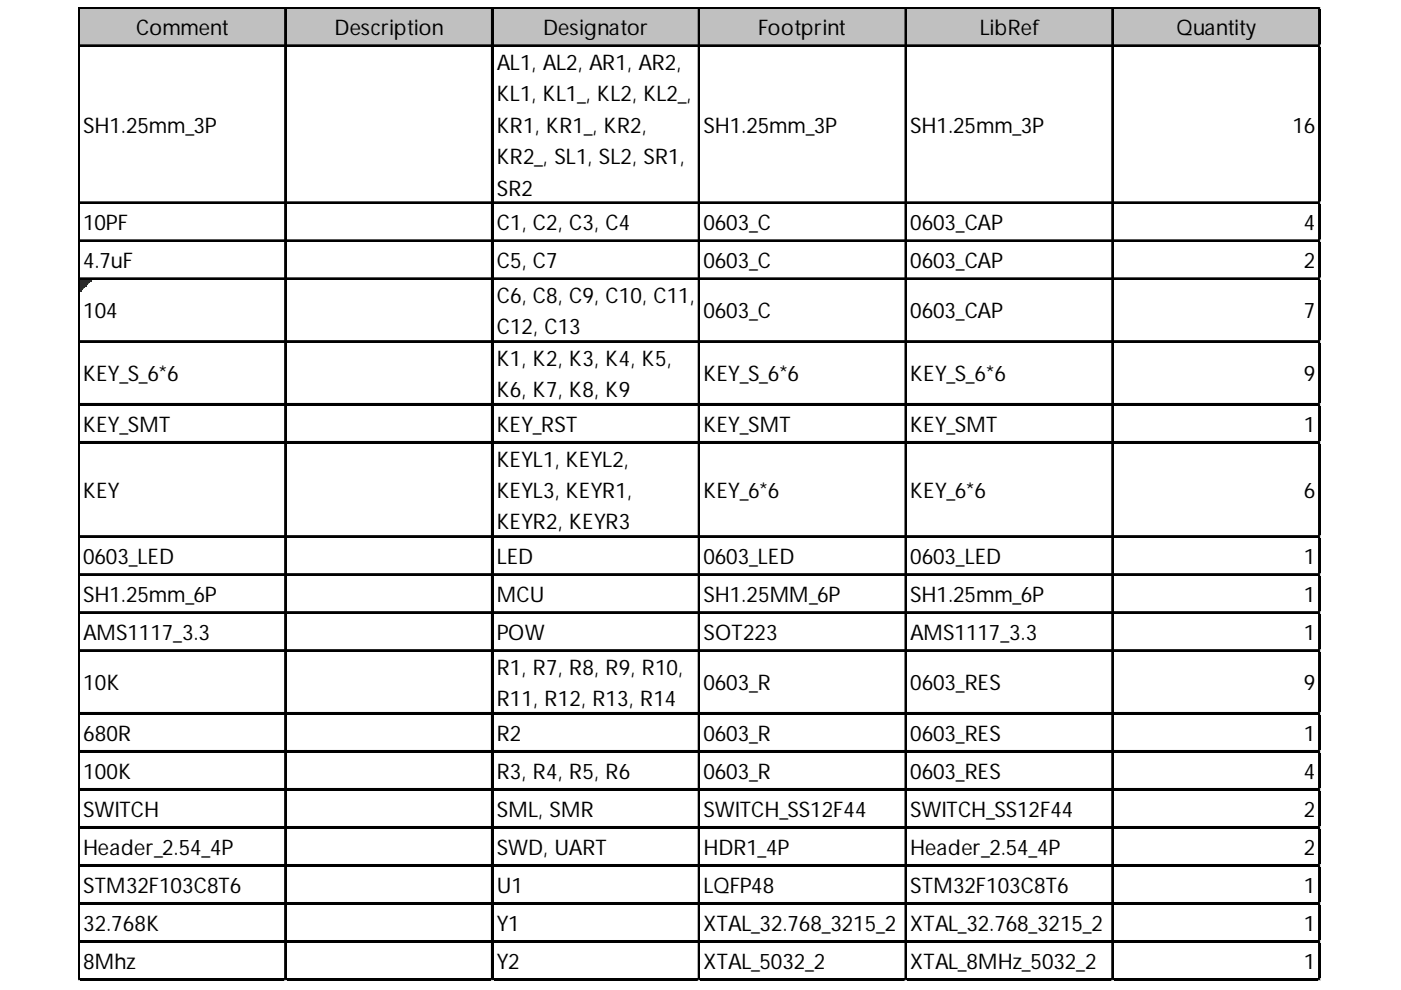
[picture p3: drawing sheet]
<svg xmlns="http://www.w3.org/2000/svg" width="297mm" height="210mm" viewBox="0 0 297 210" stroke-linecap="round" stroke-linejoin="round" font-family="sans-serif">
<defs><g id="words">
<g font-size="4.6">
<text x="28.9" y="7.5">Comment</text>
<text x="70.9" y="7.5">Description</text>
<text x="115.1" y="7.5">Designator</text>
<text x="160.7" y="7.5">Footprint</text>
<text x="207.7" y="7.5">LibRef</text>
<text x="249.5" y="7.5">Quantity</text>
<text x="105.3" y="14.8">AL1, AL2, AR1, AR2,</text>
<text x="105.3" y="21.5">KL1, KL1_, KL2, KL2_,</text>
<text x="17.6" y="28.2">SH1.25mm_3P</text>
<text x="105.3" y="28.2">KR1, KR1_, KR2,</text>
<text x="149.2" y="28.2">SH1.25mm_3P</text>
<text x="193" y="28.2">SH1.25mm_3P</text>
<text x="274" y="28.2">16</text>
<text x="105.3" y="34.8">KR2_, SL1, SL2, SR1,</text>
<text x="105.3" y="41.5">SR2</text>
<text x="17.6" y="48.8">10PF</text>
<text x="105.3" y="48.8">C1, C2, C3, C4</text>
<text x="149.2" y="48.8">0603_C</text>
<text x="193" y="48.8">0603_CAP</text>
<text x="276.5" y="48.8">4</text>
<text x="17.6" y="56.9">4.7uF</text>
<text x="105.3" y="56.9">C5, C7</text>
<text x="149.2" y="56.9">0603_C</text>
<text x="193" y="56.9">0603_CAP</text>
<text x="276.5" y="56.9">2</text>
<text x="105.3" y="64.2">C6, C8, C9, C10, C11,</text>
<text x="17.6" y="67.4">104</text>
<text x="105.3" y="70.9">C12, C13</text>
<text x="149.2" y="67.4">0603_C</text>
<text x="193" y="67.4">0603_CAP</text>
<text x="276.5" y="67.4">7</text>
<text x="105.3" y="77.6">K1, K2, K3, K4, K5,</text>
<text x="17.6" y="80.7">KEY_S_6*6</text>
<text x="149.2" y="80.7">KEY_S_6*6</text>
<text x="193" y="80.7">KEY_S_6*6</text>
<text x="276.5" y="80.7">9</text>
<text x="105.3" y="84.2">K6, K7, K8, K9</text>
<text x="17.6" y="91.6">KEY_SMT</text>
<text x="105.3" y="91.6">KEY_RST</text>
<text x="149.2" y="91.6">KEY_SMT</text>
<text x="193" y="91.6">KEY_SMT</text>
<text x="276.5" y="91.6">1</text>
<text x="105.3" y="98.9">KEYL1, KEYL2,</text>
<text x="17.6" y="105.6">KEY</text>
<text x="105.3" y="105.6">KEYL3, KEYR1,</text>
<text x="149.2" y="105.6">KEY_6*6</text>
<text x="193" y="105.6">KEY_6*6</text>
<text x="276.5" y="105.6">6</text>
<text x="105.3" y="112.2">KEYR2, KEYR3</text>
<text x="17.6" y="119.6">0603_LED</text>
<text x="105.3" y="119.6">LED</text>
<text x="149.2" y="119.6">0603_LED</text>
<text x="193" y="119.6">0603_LED</text>
<text x="276.5" y="119.6">1</text>
<text x="17.6" y="127.7">SH1.25mm_6P</text>
<text x="105.3" y="127.7">MCU</text>
<text x="149.2" y="127.7">SH1.25MM_6P</text>
<text x="193" y="127.7">SH1.25mm_6P</text>
<text x="276.5" y="127.7">1</text>
<text x="17.6" y="135.7">AMS1117_3.3</text>
<text x="105.3" y="135.7">POW</text>
<text x="149.2" y="135.7">SOT223</text>
<text x="193" y="135.7">AMS1117_3.3</text>
<text x="276.5" y="135.7">1</text>
<text x="105.3" y="143.1">R1, R7, R8, R9, R10,</text>
<text x="17.6" y="146.2">10K</text>
<text x="105.3" y="149.7">R11, R12, R13, R14</text>
<text x="149.2" y="146.2">0603_R</text>
<text x="193" y="146.2">0603_RES</text>
<text x="276.5" y="146.2">9</text>
<text x="17.6" y="157.1">680R</text>
<text x="105.3" y="157.1">R2</text>
<text x="149.2" y="157.1">0603_R</text>
<text x="193" y="157.1">0603_RES</text>
<text x="276.5" y="157.1">1</text>
<text x="17.6" y="165.2">100K</text>
<text x="105.3" y="165.2">R3, R4, R5, R6</text>
<text x="149.2" y="165.2">0603_R</text>
<text x="193" y="165.2">0603_RES</text>
<text x="276.5" y="165.2">4</text>
<text x="17.6" y="173.2">SWITCH</text>
<text x="105.3" y="173.2">SML, SMR</text>
<text x="149.2" y="173.2">SWITCH_SS12F44</text>
<text x="193" y="173.2">SWITCH_SS12F44</text>
<text x="276.5" y="173.2">2</text>
<text x="17.6" y="181.3">Header_2.54_4P</text>
<text x="105.3" y="181.3">SWD, UART</text>
<text x="149.2" y="181.3">HDR1_4P</text>
<text x="193" y="181.3">Header_2.54_4P</text>
<text x="276.5" y="181.3">2</text>
<text x="17.6" y="189.3">STM32F103C8T6</text>
<text x="105.3" y="189.3">U1</text>
<text x="149.2" y="189.3">LQFP48</text>
<text x="193" y="189.3">STM32F103C8T6</text>
<text x="276.5" y="189.3">1</text>
<text x="17.6" y="197.4">32.768K</text>
<text x="105.3" y="197.4">Y1</text>
<text x="149.2" y="197.4">XTAL_32.768_3215_2</text>
<text x="193" y="197.4">XTAL_32.768_3215_2</text>
<text x="276.5" y="197.4">1</text>
<text x="17.6" y="205.4">8Mhz</text>
<text x="105.3" y="205.4">Y2</text>
<text x="149.2" y="205.4">XTAL_5032_2</text>
<text x="193" y="205.4">XTAL_8MHz_5032_2</text>
<text x="276.5" y="205.4">1</text>
</g>
</g></defs>
<path d="M16.9 1.8h263.1v8.1h-263.1z" fill="#c0c0c0"/>
<path d="M16.9 59.3h2.5M16.9 59.5h2.5M16.9 59.7h2.1M16.9 59.9h2.1M16.9 60h1.8" fill="none" stroke="#008000" stroke-width=".35"/>
<path d="M16.9 60h1.8v.4h-1.8z" fill="#008000"/>
<path d="M16.9 60.4h1.4" fill="none" stroke="#008000" stroke-width=".35"/>
<path d="M16.9 60.4h1.4v.3h-1.4z" fill="#008000"/>
<path d="M16.9 60.7h1.1" fill="none" stroke="#008000" stroke-width=".35"/>
<path d="M16.9 60.7h1.1v.4h-1.1z" fill="#008000"/>
<path d="M16.9 61.1h.7" fill="none" stroke="#008000" stroke-width=".35"/>
<path d="M16.9 61.1h.7v.3h-.7z" fill="#008000"/>
<path d="M16.9 61.4h.4" fill="none" stroke="#008000" stroke-width=".35"/>
<path d="M16.9 61.4h.4v.4h-.4z" fill="#008000"/>
<g fill="none" stroke="#000" stroke-width=".35">
<path d="M16.6 1.5v206.4M16.8 1.5v206.4M16.9 1.5h263.1M16.9 1.7h263.1M16.9 9.6h263.1M16.9 9.8h263.1M60.4 1.9v206M60.6 1.9v206M104.3 1.9v206M104.4 1.9v206M148.1 1.9v206M148.3 1.9v206"/>
<path d="M191.9 1.9v206M192.1 1.9v206M235.8 1.9v206M236 1.9v206M279.6 1.9v206M279.8 1.9v206M16.9 42.9h263.1M16.9 43h263.1M16.9 50.9h263.1M16.9 51.1h263.1M16.9 59h263.1M16.9 59.2h263.1"/>
<path d="M16.9 72.3h263.1M16.9 72.5h263.1M16.9 85.6h263.1M16.9 85.8h263.1M16.9 93.7h263.1M16.9 93.8h263.1M16.9 113.6h263.1M16.9 113.8h263.1M16.9 121.7h263.1M16.9 121.9h263.1M16.9 129.8h263.1M16.9 129.9h263.1"/>
<path d="M16.9 137.8h263.1M16.9 138h263.1M16.9 151.1h263.1M16.9 151.3h263.1M16.9 159.2h263.1M16.9 159.4h263.1M16.9 167.2h263.1M16.9 167.4h263.1M16.9 175.3h263.1M16.9 175.5h263.1M16.9 183.4h263.1M16.9 183.5h263.1"/>
<path d="M16.9 191.4h263.1M16.9 191.6h263.1M16.9 199.5h263.1M16.9 199.7h263.1M16.9 207.5h263.1M16.9 207.7h263.1"/>
</g>
<path d="M16.6 207.9h.1" fill="none" stroke="#d4d4d4" stroke-width=".35"/>
<path d="M16.6 207.9h.3z" fill="#d4d4d4"/>
<path d="M60.4 207.9h.1" fill="none" stroke="#d4d4d4" stroke-width=".35"/>
<path d="M60.4 207.9h.4z" fill="#d4d4d4"/>
<path d="M104.3 207.9h.1" fill="none" stroke="#d4d4d4" stroke-width=".35"/>
<path d="M104.3 207.9h.3z" fill="#d4d4d4"/>
<path d="M148.1 207.9h.1" fill="none" stroke="#d4d4d4" stroke-width=".35"/>
<path d="M148.1 207.9h.4z" fill="#d4d4d4"/>
<path d="M191.9 207.9h.1" fill="none" stroke="#d4d4d4" stroke-width=".35"/>
<path d="M191.9 207.9h.4z" fill="#d4d4d4"/>
<path d="M235.8 207.9h.1" fill="none" stroke="#d4d4d4" stroke-width=".35"/>
<path d="M235.8 207.9h.3z" fill="#d4d4d4"/>
<path d="M279.6 207.9h.1" fill="none" stroke="#d4d4d4" stroke-width=".35"/>
<path d="M279.6 207.9h.4z" fill="#d4d4d4"/>
<path d="M280 1.5h.1" fill="none" stroke="#d4d4d4" stroke-width=".35"/>
<path d="M280 1.5v.4z" fill="#d4d4d4"/>
<path d="M280 9.6h.1" fill="none" stroke="#d4d4d4" stroke-width=".35"/>
<path d="M280 9.6v.3z" fill="#d4d4d4"/>
<path d="M280 42.9h.1" fill="none" stroke="#d4d4d4" stroke-width=".35"/>
<path d="M280 42.9v.3z" fill="#d4d4d4"/>
<path d="M280 50.9h.1" fill="none" stroke="#d4d4d4" stroke-width=".35"/>
<path d="M280 50.9v.4z" fill="#d4d4d4"/>
<path d="M280 59h.1" fill="none" stroke="#d4d4d4" stroke-width=".35"/>
<path d="M280 59v.3z" fill="#d4d4d4"/>
<path d="M280 72.3h.1" fill="none" stroke="#d4d4d4" stroke-width=".35"/>
<path d="M280 72.3v.3z" fill="#d4d4d4"/>
<path d="M280 85.6h.1" fill="none" stroke="#d4d4d4" stroke-width=".35"/>
<path d="M280 85.6v.4z" fill="#d4d4d4"/>
<path d="M280 93.7h.1" fill="none" stroke="#d4d4d4" stroke-width=".35"/>
<path d="M280 93.7v.3z" fill="#d4d4d4"/>
<path d="M280 113.6h.1" fill="none" stroke="#d4d4d4" stroke-width=".35"/>
<path d="M280 113.6v.4z" fill="#d4d4d4"/>
<path d="M280 121.7h.1" fill="none" stroke="#d4d4d4" stroke-width=".35"/>
<path d="M280 121.7v.3z" fill="#d4d4d4"/>
<path d="M280 129.8h.1" fill="none" stroke="#d4d4d4" stroke-width=".35"/>
<path d="M280 129.8v.3z" fill="#d4d4d4"/>
<path d="M280 137.8h.1" fill="none" stroke="#d4d4d4" stroke-width=".35"/>
<path d="M280 137.8v.4z" fill="#d4d4d4"/>
<path d="M280 151.1h.1" fill="none" stroke="#d4d4d4" stroke-width=".35"/>
<path d="M280 151.1v.4z" fill="#d4d4d4"/>
<path d="M280 159.2h.1" fill="none" stroke="#d4d4d4" stroke-width=".35"/>
<path d="M280 159.2v.3z" fill="#d4d4d4"/>
<path d="M280 167.2h.1" fill="none" stroke="#d4d4d4" stroke-width=".35"/>
<path d="M280 167.2v.4z" fill="#d4d4d4"/>
<path d="M280 175.3h.1" fill="none" stroke="#d4d4d4" stroke-width=".35"/>
<path d="M280 175.3v.4z" fill="#d4d4d4"/>
<path d="M280 183.4h.1" fill="none" stroke="#d4d4d4" stroke-width=".35"/>
<path d="M280 183.4v.3z" fill="#d4d4d4"/>
<path d="M280 191.4h.1" fill="none" stroke="#d4d4d4" stroke-width=".35"/>
<path d="M280 191.4v.4z" fill="#d4d4d4"/>
<path d="M280 199.5h.1" fill="none" stroke="#d4d4d4" stroke-width=".35"/>
<path d="M280 199.5v.3z" fill="#d4d4d4"/>
<path d="M280 207.5h.1" fill="none" stroke="#d4d4d4" stroke-width=".35"/>
<path d="M280 207.5v.4z" fill="#d4d4d4"/>
<use href="#words"/>
</svg>
